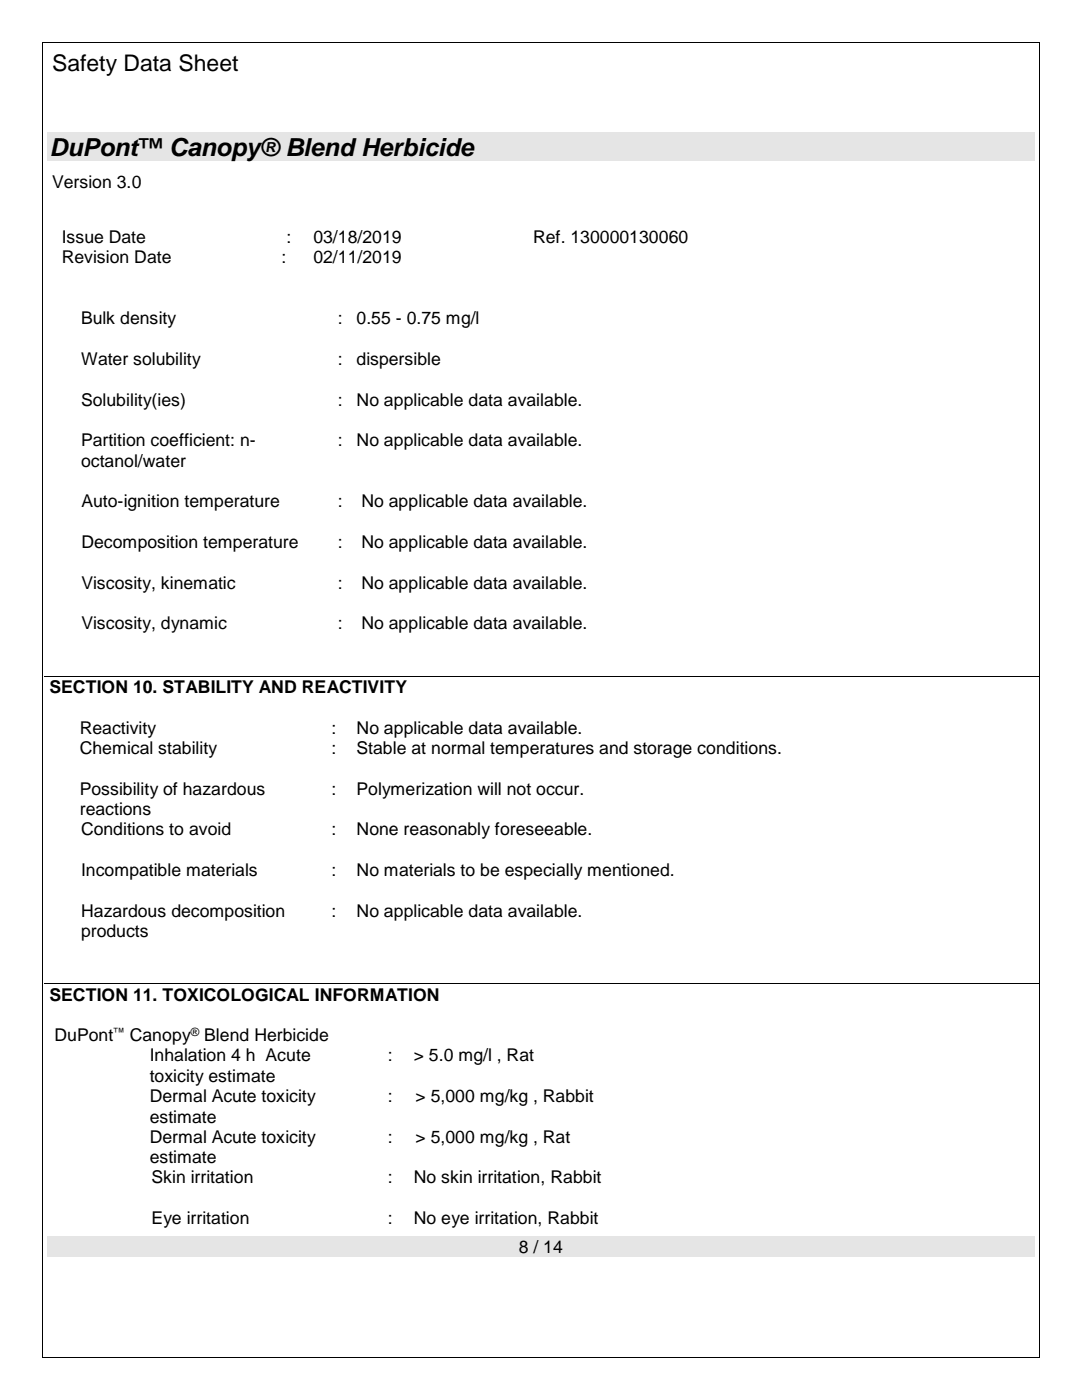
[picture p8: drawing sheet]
<svg xmlns="http://www.w3.org/2000/svg" width="216mm" height="279mm" viewBox="0 0 216 279" stroke-linecap="round" stroke-linejoin="round" font-family="sans-serif">
<defs><g id="words">
<text font-size="5" x="9.9" y="31.1">DuPont™ Canopy® Blend Herbicide</text>
<text font-size="4.6" x="10.4" y="14.2">Safety Data Sheet</text>
<g font-size="3.5">
<text x="10.4" y="37.5">Version 3.0</text>
<text x="12.3" y="48.5">Issue Date</text>
<text x="12.3" y="52.6">Revision Date</text>
<text x="56.2" y="52.6">:</text>
<text x="57.1" y="48.5">:</text>
<text x="62.5" y="48.5">03/18/2019</text>
<text x="62.5" y="52.6">02/11/2019</text>
<text x="106.4" y="48.5">Ref. 130000130060</text>
<text x="16.2" y="64.7">Bulk density</text>
<text x="67.4" y="64.7">:</text>
<text x="71.2" y="64.7">0.55 - 0.75 mg/l</text>
<text x="16.2" y="72.9">Water solubility</text>
<text x="67.4" y="72.9">:</text>
<text x="71.2" y="72.9">dispersible</text>
<text x="16.2" y="81">Solubility(ies)</text>
<text x="67.4" y="81">:</text>
<text x="71.2" y="81">No applicable data available.</text>
<text x="16.2" y="89.1">Partition coefficient: n-</text>
<text x="67.4" y="89.1">:</text>
<text x="71.2" y="89.1">No applicable data available.</text>
<text x="16.2" y="93.1">octanol/water</text>
<text x="16.3" y="101.3">Auto-ignition temperature</text>
<text x="67.4" y="101.3">:</text>
<text x="72.1" y="101.3">No applicable data available.</text>
<text x="16.3" y="109.4">Decomposition temperature</text>
<text x="67.4" y="109.4">:</text>
<text x="72.1" y="109.4">No applicable data available.</text>
<text x="16.3" y="117.5">Viscosity, kinematic</text>
<text x="67.4" y="117.5">:</text>
<text x="72.1" y="117.5">No applicable data available.</text>
<text x="16.3" y="125.6">Viscosity, dynamic</text>
<text x="67.4" y="125.6">:</text>
<text x="72.1" y="125.6">No applicable data available.</text>
<text x="9.9" y="138.3">SECTION 10. STABILITY AND REACTIVITY</text>
<text x="15.9" y="146.4">Reactivity</text>
<text x="66.2" y="146.4">:</text>
<text x="71.2" y="146.4">No applicable data available.</text>
<text x="15.9" y="150.5">Chemical stability</text>
<text x="66.2" y="150.5">:</text>
<text x="71.2" y="150.5">Stable at normal temperatures and storage conditions.</text>
<text x="15.9" y="158.6">Possibility of hazardous</text>
<text x="66.2" y="158.6">:</text>
<text x="71.2" y="158.6">Polymerization will not occur.</text>
<text x="15.9" y="162.6">reactions</text>
<text x="16.2" y="166.7">Conditions to avoid</text>
<text x="66.2" y="166.7">:</text>
<text x="71.2" y="166.7">None reasonably foreseeable.</text>
<text x="16.2" y="174.8">Incompatible materials</text>
<text x="66.2" y="174.8">:</text>
<text x="71.2" y="174.8">No materials to be especially mentioned.</text>
<text x="16.2" y="182.9">Hazardous decomposition</text>
<text x="66.2" y="182.9">:</text>
<text x="71.2" y="182.9">No applicable data available.</text>
<text x="16.2" y="187">products</text>
<text x="9.9" y="199.7">SECTION 11. TOXICOLOGICAL INFORMATION</text>
<text x="10.9" y="207.8">DuPont</text>
<text x="25.9" y="207.8">Canopy</text>
<text x="40.7" y="207.8">Blend Herbicide</text>
<text x="29.9" y="211.8">Inhalation 4 h Acute</text>
<text x="29.9" y="215.9">toxicity estimate</text>
<text x="77.4" y="211.8">:</text>
<text x="82.6" y="211.8">&gt; 5.0 mg/l , Rat</text>
<text x="29.9" y="220">Dermal Acute toxicity</text>
<text x="77.4" y="220">:</text>
<text x="82.9" y="220">&gt; 5,000 mg/kg , Rabbit</text>
<text x="29.9" y="224">estimate</text>
<text x="29.9" y="228">Dermal Acute toxicity</text>
<text x="29.9" y="232.1">estimate</text>
<text x="77.4" y="228">:</text>
<text x="82.9" y="228">&gt; 5,000 mg/kg , Rat</text>
<text x="30.2" y="236.2">Skin irritation</text>
<text x="77.4" y="236.2">:</text>
<text x="82.6" y="236.2">No skin irritation, Rabbit</text>
<text x="30.2" y="244.3">Eye irritation</text>
<text x="77.4" y="244.3">:</text>
<text x="82.6" y="244.3">No eye irritation, Rabbit</text>
<text x="103.5" y="250">8 / 14</text>
</g>
<g font-size="2.3">
<text x="22.6" y="206.7">™</text>
<text x="38.1" y="206.7">®</text>
</g>
</g></defs>
<g fill="#e5e5e5">
<path d="M9.4 26.5h197.1v5.7h-197.1z" fill-rule="evenodd"/>
<path d="M9.4 246.7h197.1v4h-197.1z" fill-rule="evenodd"/>
</g>
<path d="M8.6 8.6v262.2M8.6 8.6h198.7M207.3 8.6v262.2M8.9 134.9h198.4M8.9 196.3h198.4M8.6 270.8h198.7" fill="none" stroke="#000" stroke-width=".2"/>
<path d="M8.5 8.5h.1v.1h-.1zM207.3 8.5h.1v.1h-.1zM8.5 270.8h.1v.1h-.1zM207.3 270.8h.1v.1h-.1z" fill="#000"/>
<use href="#words"/>
</svg>
